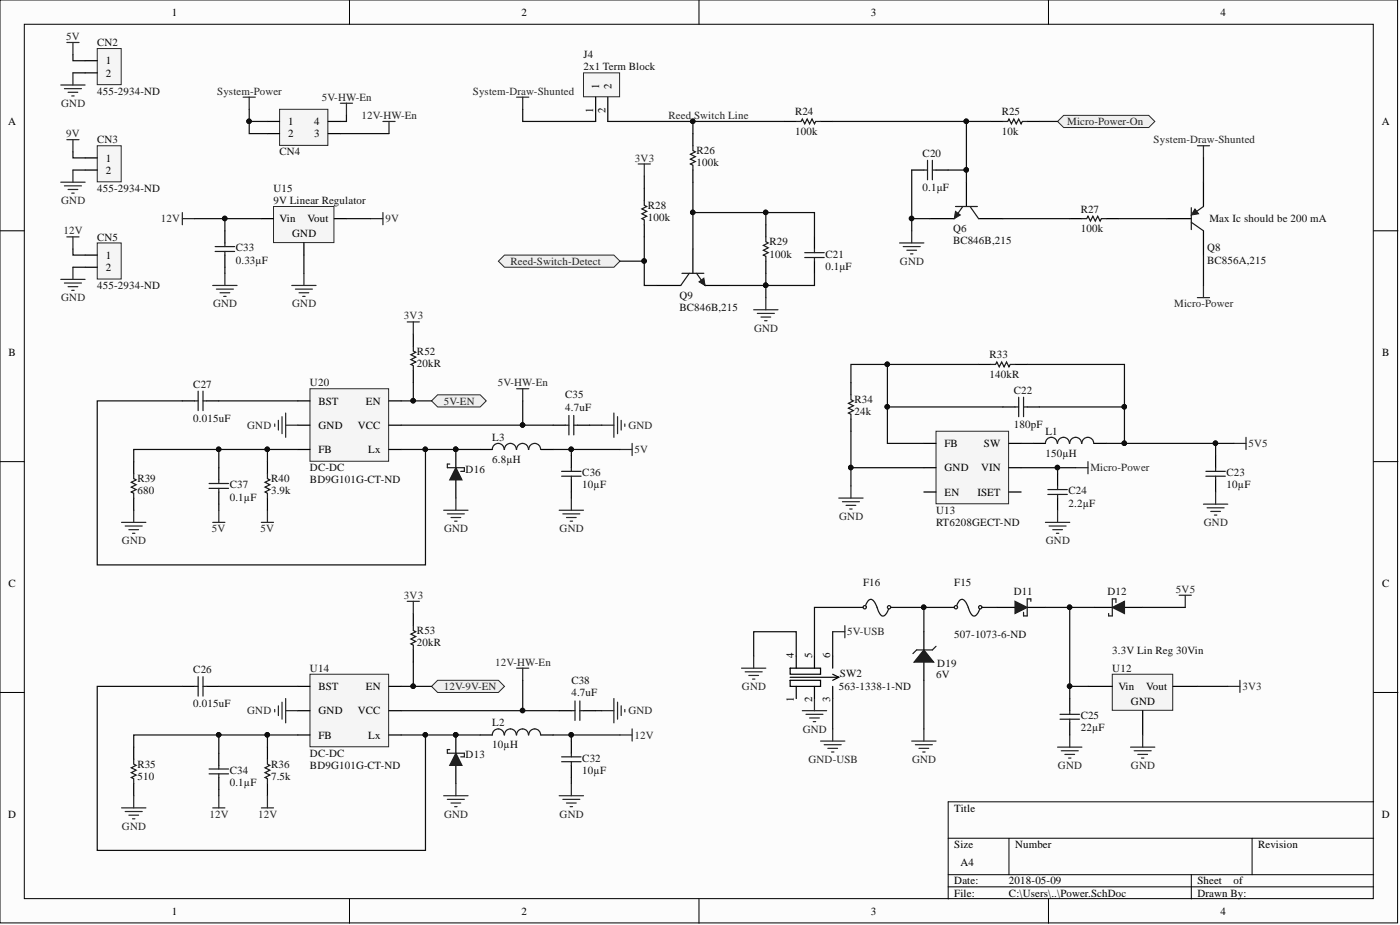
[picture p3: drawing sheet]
<svg xmlns="http://www.w3.org/2000/svg" width="292mm" height="193mm" viewBox="0 0 292 193" stroke-linecap="round" stroke-linejoin="round" font-family="sans-serif">
<defs><g id="words">
<g font-size="2.3">
<text x="35.8" y="3.3">1</text>
<text x="108.8" y="3.3">2</text>
<text x="181.7" y="3.3">3</text>
<text x="254.6" y="3.3">4</text>
<text x="22.1" y="13.4">1</text>
<text x="22.1" y="16">2</text>
<text x="123.8" y="23.5" transform="rotate(-90 123.8 23.5)">1</text>
<text x="125" y="18.5" transform="rotate(-90 125 18.5)">1</text>
<text x="126.3" y="23.5" transform="rotate(-90 126.3 23.5)">2</text>
<text x="127.6" y="18.5" transform="rotate(-90 127.6 18.5)">2</text>
<text x="1.7" y="26.1">A</text>
<text x="60.1" y="26.1">1</text>
<text x="60.1" y="28.6">2</text>
<text x="65.5" y="28.6">3</text>
<text x="65.5" y="26.1">4</text>
<text x="288.3" y="26.1">A</text>
<text x="22.1" y="33.7">1</text>
<text x="22.1" y="36.2">2</text>
<text x="58.3" y="46.4">Vin</text>
<text x="64.2" y="46.4">Vout</text>
<text x="22.1" y="54">1</text>
<text x="61" y="49.4">GND</text>
<text x="22.1" y="56.5">2</text>
<text x="1.8" y="74.3">B</text>
<text x="288.4" y="74.3">B</text>
<text x="66.5" y="84.4">BST</text>
<text x="66.5" y="89.5">GND</text>
<text x="74.7" y="89.5">VCC</text>
<text x="76.3" y="84.4">EN</text>
<text x="66.5" y="94.5">FB</text>
<text x="76.8" y="94.5">Lx</text>
<text x="197.1" y="93.3">FB</text>
<text x="205.3" y="93.3">SW</text>
<text x="197.1" y="98.3">GND</text>
<text x="204.7" y="98.3">VIN</text>
<text x="197.1" y="103.4">EN</text>
<text x="203.9" y="103.4">ISET</text>
<text x="1.8" y="122.4">C</text>
<text x="288.4" y="122.4">C</text>
<text x="165.6" y="137.4" transform="rotate(-90 165.6 137.4)">4</text>
<text x="169.4" y="137.4" transform="rotate(-90 169.4 137.4)">5</text>
<text x="173.2" y="137.4" transform="rotate(-90 173.2 137.4)">6</text>
<text x="66.5" y="144">BST</text>
<text x="76.3" y="144">EN</text>
<text x="233.3" y="144">Vin</text>
<text x="239.2" y="144">Vout</text>
<text x="66.5" y="149">GND</text>
<text x="74.7" y="149">VCC</text>
<text x="165.6" y="146.4" transform="rotate(-90 165.6 146.4)">1</text>
<text x="169.4" y="146.4" transform="rotate(-90 169.4 146.4)">2</text>
<text x="173.2" y="146.4" transform="rotate(-90 173.2 146.4)">3</text>
<text x="236" y="147">GND</text>
<text x="66.5" y="154.1">FB</text>
<text x="76.8" y="154.1">Lx</text>
<text x="1.7" y="170.6">D</text>
<text x="199.1" y="169.3">Title</text>
<text x="288.3" y="170.6">D</text>
<text x="199.1" y="176.9">Size</text>
<text x="211.8" y="176.9">Number</text>
<text x="262.5" y="176.9">Revision</text>
<text x="199.1" y="184.5">Date:</text>
<text x="200.4" y="180.7">A4</text>
<text x="210.5" y="184.5">2018-05-09</text>
<text x="249.8" y="184.5">Sheet</text>
<text x="257.4" y="184.5">of</text>
<text x="35.8" y="190.8">1</text>
<text x="108.8" y="190.8">2</text>
<text x="181.7" y="190.8">3</text>
<text x="199.1" y="187">File:</text>
<text x="210.5" y="187">C:\Users\..\Power.SchDoc</text>
<text x="249.8" y="187">Drawn By:</text>
<text x="254.6" y="190.8">4</text>
</g>
<g font-size="2.3" fill="#262626">
<text x="13.8" y="8.4">5V</text>
<text x="12.8" y="22.3">GND</text>
<text x="45.3" y="19.8">System-Power</text>
<text x="67.1" y="21">5V-HW-En</text>
<text x="98.7" y="19.8">System-Draw-Shunted</text>
<text x="13.8" y="28.6">9V</text>
<text x="75.4" y="24.8">12V-HW-En</text>
<text x="139.5" y="24.8">Reed Switch Line</text>
<text x="222.7" y="26.1">Micro-Power-On</text>
<text x="240.7" y="29.9">System-Draw-Shunted</text>
<text x="132.5" y="33.7">3V3</text>
<text x="12.8" y="42.6">GND</text>
<text x="33.6" y="46.4">12V</text>
<text x="80.4" y="46.4">9V</text>
<text x="13.3" y="48.9">12V</text>
<text x="106.5" y="55.2">Reed-Switch-Detect</text>
<text x="187.8" y="55.2">GND</text>
<text x="12.8" y="62.8">GND</text>
<text x="44.5" y="64.1">GND</text>
<text x="61" y="64.1">GND</text>
<text x="245" y="64.1">Micro-Power</text>
<text x="84.3" y="66.6">3V3</text>
<text x="157.3" y="69.2">GND</text>
<text x="103.9" y="80.6">5V-HW-En</text>
<text x="51.6" y="89.5">GND</text>
<text x="92.6" y="84.4">5V-EN</text>
<text x="131.1" y="89.5">GND</text>
<text x="132.4" y="94.5">5V</text>
<text x="260.5" y="93.3">5V5</text>
<text x="227.5" y="98.3">Micro-Power</text>
<text x="25.4" y="113.5">GND</text>
<text x="44.2" y="111">5V</text>
<text x="54.4" y="111">5V</text>
<text x="92.7" y="111">GND</text>
<text x="116.8" y="111">GND</text>
<text x="175.1" y="108.5">GND</text>
<text x="218.2" y="113.5">GND</text>
<text x="251.2" y="109.7">GND</text>
<text x="84.3" y="124.9">3V3</text>
<text x="245.3" y="123.7">5V5</text>
<text x="176.8" y="132.5">5V-USB</text>
<text x="92.6" y="144">12V-9V-EN</text>
<text x="103.3" y="138.9">12V-HW-En</text>
<text x="154.8" y="144">GND</text>
<text x="259.2" y="144">3V3</text>
<text x="51.6" y="149">GND</text>
<text x="131.1" y="149">GND</text>
<text x="132.4" y="154.1">12V</text>
<text x="167.5" y="152.8">GND</text>
<text x="168.7" y="159.2">GND-USB</text>
<text x="190.3" y="159.2">GND</text>
<text x="220.7" y="160.4">GND</text>
<text x="236" y="160.4">GND</text>
<text x="25.4" y="173.1">GND</text>
<text x="43.7" y="170.6">12V</text>
<text x="53.9" y="170.6">12V</text>
<text x="92.7" y="170.6">GND</text>
<text x="116.8" y="170.6">GND</text>
</g>
<g font-size="2.3" fill="#0e0e0e">
<text x="20.3" y="9.6">CN2</text>
<text x="121.7" y="12.2">J4</text>
<text x="121.7" y="14.7">2x1 Term Block</text>
<text x="20.3" y="19.8">455-2934-ND</text>
<text x="20.3" y="29.9">CN3</text>
<text x="165.9" y="24.1">R24</text>
<text x="165.9" y="28.1">100k</text>
<text x="209" y="24.1">R25</text>
<text x="209" y="28.1">10k</text>
<text x="58.3" y="32.4">CN4</text>
<text x="145.3" y="32.2">R26</text>
<text x="145.3" y="34.7">100k</text>
<text x="192.5" y="32.7">C20</text>
<text x="20.3" y="40">455-2934-ND</text>
<text x="57.1" y="40">U15</text>
<text x="192.5" y="39.8">0.1μF</text>
<text x="57.1" y="42.6">9V Linear Regulator</text>
<text x="135.2" y="43.6">R28</text>
<text x="135.2" y="46.1">100k</text>
<text x="225.5" y="44.3">R27</text>
<text x="252.4" y="46.4">Max Ic should be 200 mA</text>
<text x="20.3" y="50.2">CN5</text>
<text x="49.2" y="52.5">C33</text>
<text x="160.5" y="51.2">R29</text>
<text x="160.5" y="53.7">100k</text>
<text x="172.2" y="53.7">C21</text>
<text x="198.8" y="48.4">Q6</text>
<text x="198.8" y="50.9">BC846B,215</text>
<text x="225.5" y="48.4">100k</text>
<text x="251.9" y="52.5">Q8</text>
<text x="49.2" y="55">0.33μF</text>
<text x="172.2" y="56.3">0.1μF</text>
<text x="251.9" y="55">BC856A,215</text>
<text x="20.3" y="60.3">455-2934-ND</text>
<text x="141.8" y="62.3">Q9</text>
<text x="141.8" y="64.9">BC846B,215</text>
<text x="87" y="74">R52</text>
<text x="87" y="76.5">20kR</text>
<text x="206.5" y="74.8">R33</text>
<text x="40.3" y="80.8">C27</text>
<text x="64.7" y="80.6">U20</text>
<text x="117.9" y="83.1">C35</text>
<text x="206.5" y="78.8">140kR</text>
<text x="211.5" y="82.1">C22</text>
<text x="40.3" y="87.9">0.015uF</text>
<text x="117.9" y="85.7">4.7uF</text>
<text x="178.3" y="84.1">R34</text>
<text x="178.3" y="86.7">24k</text>
<text x="211.5" y="89.2">180pF</text>
<text x="102.7" y="92">L3</text>
<text x="218.1" y="90.7">L1</text>
<text x="218.1" y="95.3">150µH</text>
<text x="28.7" y="100.6">R39</text>
<text x="47.9" y="101.9">C37</text>
<text x="56.6" y="100.6">R40</text>
<text x="64.7" y="100.9">BD9G101G-CT-ND</text>
<text x="64.7" y="98.3">DC-DC</text>
<text x="97.1" y="98.6">D16</text>
<text x="102.7" y="96.6">6.8µH</text>
<text x="121.5" y="99.3">C36</text>
<text x="121.5" y="101.9">10µF</text>
<text x="255.9" y="99.3">C23</text>
<text x="255.9" y="101.9">10µF</text>
<text x="28.7" y="103.1">680</text>
<text x="47.9" y="104.4">0.1µF</text>
<text x="56.6" y="103.1">3.9k</text>
<text x="195.3" y="107.2">U13</text>
<text x="222.9" y="103.1">C24</text>
<text x="222.9" y="105.7">2.2µF</text>
<text x="195.3" y="109.7">RT6208GECT-ND</text>
<text x="180.1" y="122.2">F16</text>
<text x="199.1" y="122.2">F15</text>
<text x="211.5" y="124.2">D11</text>
<text x="231.1" y="124.2">D12</text>
<text x="87" y="132.3">R53</text>
<text x="87" y="134.8">20kR</text>
<text x="199.1" y="133.1">507-1073-6-ND</text>
<text x="232.1" y="136.3">3.3V Lin Reg 30Vin</text>
<text x="40.3" y="140.4">C26</text>
<text x="64.7" y="140.2">U14</text>
<text x="119.2" y="142.7">C38</text>
<text x="175" y="144">563-1338-1-ND</text>
<text x="175.3" y="141.2">SW2</text>
<text x="195.3" y="141.4">6V</text>
<text x="195.5" y="139.1">D19</text>
<text x="232.1" y="140.2">U12</text>
<text x="40.3" y="147.5">0.015uF</text>
<text x="119.2" y="145.2">4.7uF</text>
<text x="102.7" y="151.6">L2</text>
<text x="225.5" y="150">C25</text>
<text x="225.5" y="152.6">22µF</text>
<text x="28.7" y="160.2">R35</text>
<text x="47.9" y="161.4">C34</text>
<text x="56.6" y="160.2">R36</text>
<text x="64.7" y="160.4">BD9G101G-CT-ND</text>
<text x="64.7" y="157.9">DC-DC</text>
<text x="97.1" y="158.1">D13</text>
<text x="102.7" y="156.1">10µH</text>
<text x="121.5" y="158.9">C32</text>
<text x="121.5" y="161.4">10µF</text>
<text x="28.7" y="162.7">510</text>
<text x="47.9" y="164">0.1µF</text>
<text x="56.6" y="162.7">7.5k</text>
</g>
</g></defs>
<g fill="#fcfcfc" stroke="#000" stroke-width=".21">
<path d="M0 0h291.6v192.5h-291.6z"/>
<path d="M5.1 5.1h281.4v182.4h-281.4z"/>
</g>
<g fill="none" stroke="#000" stroke-width=".21">
<path d="M72.9 0v5.1M145.8 0v5.1M218.8 0v5.1M0 48.1h5.1M286.6 48.1h5.1M0 96.3h5.1M286.6 96.3h5.1M0 144.5h5.1M286.6 144.5h5.1M197.8 174.9h88.8M210.5 174.9v7.6M261.2 174.9v7.6"/>
<path d="M286.6 167.3h-88.8v20.2M72.9 187.5v5.1M145.8 187.5v5.1M197.8 182.5h88.8M197.8 185h88.8M218.8 187.5v5.1M248.6 182.5v5"/>
</g>
<path d="M121.7 15.2h7.6v5h-7.6z" fill="#f5f5f5" stroke="#262626" stroke-width=".21"/>
<path d="M124.3 20.3v5M126.8 20.3v5M201.6 38v5.1M194 45.6h5.1M204.2 45.6h5" fill="none" stroke="#000" stroke-width=".25"/>
<path d="M199.4 43.1h4.5M200.9 43.1l-1.8 2.5M202.4 43.1l1.8 2.5" fill="none" stroke="#1c1c1c" stroke-width=".25"/>
<path d="M199.4 44.1l1 .8-1.3 .7z" fill="#1c1c1c"/>
<path d="M199.4 44.1l1 .8-1.3 .7z" fill="none" stroke="#1c1c1c" stroke-width=".21"/>
<path d="M187.7 50.7h5.1M188.4 51.4h3.6M189.2 52.2h2M190 53h.5M190.2 48.1v2.6" fill="none" stroke="#262626" stroke-width=".25"/>
<path d="M251.1 38v5.1M243.5 45.6h5.1M251.1 48.1v5.1" fill="none" stroke="#000" stroke-width=".25"/>
<path d="M248.6 43.3v4.6M248.6 46.4l2.5 1.7M251.1 43.1l-1.8 1.2" fill="none" stroke="#1c1c1c" stroke-width=".25"/>
<path d="M249.3 43.6l.8 1-1.5 .3z" fill="#1c1c1c"/>
<path d="M249.3 43.6l.8 1-1.5 .3z" fill="none" stroke="#1c1c1c" stroke-width=".21"/>
<path d="M137 59.6h5M144.6 51.9v5.1M147.1 59.6h5.1M223.2 45.6h2.5M230.8 45.6h2.5" fill="none" stroke="#000" stroke-width=".25"/>
<path d="M142.3 57h4.6M143.8 57l-1.8 2.6M145.3 57l1.8 2.6M225.7 45.6h1l.3-.5 .5 1 .5-1 .5 1 .5-1 .5 1 .3-.5h1" fill="none" stroke="#1c1c1c" stroke-width=".25"/>
<path d="M249.8 30.4h2.6M251.1 30.4v2.5" fill="none" stroke="#262626" stroke-width=".25"/>
<path d="M145.8 58.8l1.1-.8 .2 1.6z" fill="#1c1c1c"/>
<path d="M145.8 58.8l1.1-.8 .2 1.6z" fill="none" stroke="#1c1c1c" stroke-width=".21"/>
<path d="M133.2 34.2h2.5M134.4 34.2v2.5M157.3 64.6h5M158 65.4h3.6M158.8 66.1h2M159.5 66.9h.5M159.8 62.1v2.5" fill="none" stroke="#262626" stroke-width=".25"/>
<path d="M134.4 39.3v2.5M134.4 46.9v2.5" fill="none" stroke="#000" stroke-width=".25"/>
<path d="M134.4 41.8v1l.5 .3-1 .5 1 .5-1 .5 1 .5-1 .5 .5 .3v1" fill="none" stroke="#1c1c1c" stroke-width=".25"/>
<g fill="#f0f0f0" stroke="#262626" stroke-width=".21">
<path d="M104 54.5l1.3-1.3h22.8l1.3 1.3-1.3 1.3h-22.8z" fill-rule="evenodd"/>
<path d="M220.7 25.3l1.2-1.2h17.8l1.2 1.2-1.2 1.3h-17.8z" fill-rule="evenodd"/>
</g>
<path d="M144.6 27.9v2.5M144.6 35.5v2.5M163.6 25.3h2.5M171.2 25.3h2.5M190.2 35.5h2.6M195.3 35.5h2.5M206.7 25.3h2.5M214.3 25.3h2.6M159.8 46.9v2.5M159.8 54.5v2.5M169.9 49.4v2.5M169.9 54.5v2.5" fill="none" stroke="#000" stroke-width=".25"/>
<path d="M144.6 30.4v1l.5 .3-1 .5 1 .5-1 .5 1 .5-1 .5 .5 .3v1M166.1 25.3h1l.3-.5 .5 1 .5-1 .5 1 .5-1 .5 1 .3-.5h1M192.8 35.5h.7M193.5 33.4v4.1M194.5 33.4v4.1M194.5 35.5h.8M209.2 25.3h1.1l.2-.5 .5 1 .5-1 .5 1 .5-1 .5 1 .3-.5h1M159.8 49.4v1l.5 .3-1 .5 1 .5-1 .5 1 .5-1 .5 .5 .3v1M167.9 52.7h4.1M167.9 53.7h4.1M169.9 51.9v.8M169.9 53.7v.8" fill="none" stroke="#1c1c1c" stroke-width=".25"/>
<path d="M107.8 20.3h2.5M109.1 20.3v2.5" fill="none" stroke="#262626" stroke-width=".25"/>
<path d="M64.7 140.7h16.4v15.1h-16.4z" fill="#f5f5f5" stroke="#262626" stroke-width=".21"/>
<path d="M62.1 143.2h2.6M62.1 148.3h2.6M62.1 153.3h2.6M81.2 143.2h2.5M81.2 148.3h2.5M81.2 153.3h2.5M95.1 153.3v3.8M95.1 159.7v3.8" fill="none" stroke="#000" stroke-width=".25"/>
<circle cx="95.1" cy="153.3" r=".47" fill="#0e0e0e" stroke="#0e0e0e" stroke-width=".21"/>
<path d="M95.1 157.1l1.3 2.6h-2.6z" fill="#1c1c1c"/>
<g fill="none" stroke="#1c1c1c" stroke-width=".25">
<path d="M27.9 158.4v1l.5 .3-1 .5 1 .5-1 .5 1 .5-1 .5 .5 .3v1M40.6 143.2h.7M41.3 141.2v4M42.4 141.2v4M42.4 143.2h.7M45.7 159.7v.7M55.8 158.4v1l.5 .3-1 .5 1 .5-1 .5 1 .5-1 .5 .5 .3v1M93.8 156.4h-.5v.7h3.6v.8h-.8M95.1 157.1l1.3 2.6h-2.6zM105.2 153.3a1.23 1.23 0 0 0-1.3-1.2 1.23 1.23 0 0 0-1.2 1.2M107.7 153.3a1.23 1.23 0 0 0-1.2-1.2 1.23 1.23 0 0 0-1.2 1.2M110.3 153.3a1.23 1.23 0 0 0-1.3-1.2 1.23 1.23 0 0 0-1.2 1.2"/>
<path d="M112.8 153.3a1.23 1.23 0 0 0-1.2-1.2 1.23 1.23 0 0 0-1.3 1.2M43.6 160.4h4.1M43.6 161.4h4.1M45.7 161.4v.8"/>
</g>
<circle cx="95.1" cy="153.3" r=".47" fill="#0e0e0e" stroke="#0e0e0e" stroke-width=".21"/>
<g fill="none" stroke="#262626" stroke-width=".25">
<path d="M57.3 148v.5M58.1 147.2v2.1M58.8 146.5v3.5M59.6 145.7v5.1M59.6 148.3h2.5M129.4 153.3h2.5M131.9 152.1v2.5M25.4 168.5h5M26.1 169.3h3.6M26.9 170.1h2M27.6 170.8h.6M27.9 166v2.5"/>
<path d="M44.4 168.5h2.5M45.7 166v2.5M54.5 168.5h2.6M55.8 166v2.5M92.6 166h5M93.3 166.8h3.6M94.1 167.5h2M94.9 168.3h.5M95.1 163.5v2.5M116.7 166h5M117.4 166.8h3.6M118.2 167.5h2"/>
<path d="M119 168.3h.5M119.2 163.5v2.5"/>
</g>
<path d="M27.9 155.9v2.5M38 143.2h2.6M43.1 143.2h2.6M45.7 157.1v2.6M55.8 155.9v2.5M100.2 153.3h2.5M112.9 153.3h2.5M27.9 163.5v2.5M45.7 162.2v2.5M55.8 163.5v2.5" fill="none" stroke="#000" stroke-width=".25"/>
<path d="M57.1 43.1h12.6v7.5h-12.6z" fill="#f5f5f5" stroke="#262626" stroke-width=".21"/>
<path d="M46.9 48.1v2.6M46.9 53.2v2.6M54.5 45.6h2.6M63.4 50.7v2.5M69.7 45.6h2.6" fill="none" stroke="#000" stroke-width=".25"/>
<g fill="none" stroke="#262626" stroke-width=".25">
<path d="M38 44.3v2.6M38 45.6h2.6M44.4 59.6h5.1M46.9 57v2.6M60.9 59.6h5M63.4 57v2.6M77.4 45.6h2.5M79.9 44.3v2.6M45.1 60.3h3.6M45.9 61.1h2M46.7 61.8h.5M61.6 60.3h3.6"/>
<path d="M62.4 61.1h2M63.2 61.8h.5"/>
</g>
<path d="M44.9 51.4h4.1M44.9 52.5h4.1M46.9 50.7v.7M46.9 52.5v.7" fill="none" stroke="#1c1c1c" stroke-width=".25"/>
<path d="M195.3 90h15.1v15.1h-15.1z" fill="#f5f5f5" stroke="#262626" stroke-width=".21"/>
<g fill="none" stroke="#000" stroke-width=".25">
<path d="M177.5 79.8v2.6M177.5 87.4v2.6M192.8 92.5h2.5M192.8 97.6h2.5M210.5 92.5h2.5M210.5 97.6h2.5M215.6 92.5h2.5M220.7 98.8v2.6M228.3 92.5h2.5M253.6 95v2.6M192.8 102.6h2.5M210.5 102.6h2.5"/>
<path d="M220.7 103.9v2.5M253.6 100.1v2.5M164.9 139.4h6.3v1.3h-6.3zM166.1 136.9v2.5M169.9 136.9v2.5M173.7 136.9v2.5M164.9 141.9h6.3v1.3h-6.3zM164.9 141.3h10.1M166.1 143.2v2.5M169.9 143.2v2.5M173.7 140.7l1.3 .6M173.7 143.2v2.5"/>
<path d="M175 141.3l-1.3 .6"/>
</g>
<g fill="none" stroke="#1c1c1c" stroke-width=".25">
<path d="M177.5 82.4v1l.5 .2-1 .5 1 .5-1 .6 1 .5-1 .5 .5 .2v1M220.6 92.5a1.23 1.23 0 0 0-1.2-1.3 1.23 1.23 0 0 0-1.3 1.3M223.1 92.5a1.23 1.23 0 0 0-1.2-1.3 1.23 1.23 0 0 0-1.2 1.3M225.7 92.5a1.23 1.23 0 0 0-1.3-1.3 1.23 1.23 0 0 0-1.2 1.3M228.2 92.5a1.23 1.23 0 0 0-1.2-1.3 1.23 1.23 0 0 0-1.3 1.3M251.6 98.3h4.1M251.6 99.3h4.1M253.6 97.6v.7M253.6 99.3v.8M218.6 102.1h4.1M218.6 103.1h4.1M220.7 101.4v.7"/>
<path d="M220.7 103.1v.8"/>
</g>
<g fill="none" stroke="#262626" stroke-width=".25">
<path d="M251.1 59.6v2.5M249.8 62.1h2.6M224.5 97.6h2.5M227 96.3v2.5M257.4 92.5h2.6M260 91.2v2.6M175 103.9h5.1M175.8 104.7h3.5M176.5 105.4h2.1M177.3 106.2h.5M177.5 101.4v2.5M218.1 109h5.1"/>
<path d="M218.9 109.7h3.5M219.6 110.5h2.1M220.4 111.3h.5M220.7 106.4v2.6M251.1 105.2h5.1M251.9 105.9h3.5M252.6 106.7h2M253.4 107.5h.5M253.6 102.6v2.6M173.7 131.8h2.6M176.3 130.5v2.6M246 124.2h2.6"/>
<path d="M247.3 124.2v2.5M125.5 148.3h2.6M128.1 145.7v5.1M128.8 146.5v3.5M129.6 147.2v2.1M130.4 148v.5M167.4 148.3h5.1M168.2 149h3.5M168.9 149.8h2M169.7 150.5h.5M169.9 145.7v2.6M171.2 154.6h5.1"/>
<path d="M172 155.4h3.5M172.7 156.1h2.1M173.5 156.9h.5M173.7 152.1v2.5M256.2 143.2h2.5M258.7 141.9v2.6"/>
</g>
<path d="M232.1 140.7h12.6v7.5h-12.6z" fill="#f5f5f5" stroke="#262626" stroke-width=".21"/>
<path d="M204.2 76h2.5M211.8 76h2.5M209.2 84.9h2.6M214.3 84.9h2.6M208 126.7h3.8M214.3 126.7h3.8M227 143.2h5.1M238.4 148.3v5M244.8 143.2h5" fill="none" stroke="#000" stroke-width=".25"/>
<path d="M235.9 155.9h5M236.6 156.6h3.6M237.4 157.4h2M238.2 158.1h.5M238.4 153.3v2.6" fill="none" stroke="#262626" stroke-width=".25"/>
<path d="M206.7 76h1l.3-.5 .5 1 .5-1 .5 1 .5-1 .5 1 .3-.5h1M211.8 84.9h.7M212.5 82.9v4M213.6 82.9v4M213.6 84.9h.7" fill="none" stroke="#1c1c1c" stroke-width=".25"/>
<path d="M211.8 125.5l2.5 1.2-2.5 1.3z" fill="#1c1c1c"/>
<path d="M211.8 125.5l2.5 1.2-2.5 1.3zM215.1 125.5v-.6h-.8v3.6h-.7v-.8" fill="none" stroke="#1c1c1c" stroke-width=".25"/>
<path d="M228.3 126.7h3.8M234.6 126.7h3.8" fill="none" stroke="#000" stroke-width=".25"/>
<path d="M232.1 126.7l2.5-1.2v2.5z" fill="#1c1c1c"/>
<path d="M232.1 126.7l2.5-1.2v2.5zM232.8 125.7v-.8h-.7v3.6h-.8v-.5" fill="none" stroke="#1c1c1c" stroke-width=".25"/>
<path d="M220.7 155.9h5M221.4 156.6h3.6M222.2 157.4h2M222.9 158.1h.5M223.2 153.3v2.6" fill="none" stroke="#262626" stroke-width=".25"/>
<path d="M64.7 81.1h16.4v15.1h-16.4z" fill="#f5f5f5" stroke="#262626" stroke-width=".21"/>
<path d="M62.1 83.6h2.6M62.1 88.7h2.6M62.1 93.8h2.6M81.2 83.6h2.5M81.2 88.7h2.5M81.2 93.8h2.5M95.1 93.8v3.8M95.1 100.1v3.8" fill="none" stroke="#000" stroke-width=".25"/>
<circle cx="95.1" cy="93.7" r=".47" fill="#0e0e0e" stroke="#0e0e0e" stroke-width=".21"/>
<path d="M95.1 97.6l1.3 2.5h-2.6z" fill="#1c1c1c"/>
<g fill="none" stroke="#1c1c1c" stroke-width=".25">
<path d="M27.9 98.8v1.1l.5 .2-1 .5 1 .5-1 .5 1 .5-1 .5 .5 .3v1M40.6 83.6h.7M41.3 81.6v4.1M42.4 81.6v4.1M42.4 83.6h.7M55.8 98.8v1.1l.5 .2-1 .5 1 .5-1 .5 1 .5-1 .5 .5 .3v1M93.8 96.8h-.5v.8h3.6v.7h-.8M95.1 97.6l1.3 2.5h-2.6zM105.2 93.8a1.23 1.23 0 0 0-1.3-1.3 1.23 1.23 0 0 0-1.2 1.3M107.7 93.8a1.23 1.23 0 0 0-1.2-1.3 1.23 1.23 0 0 0-1.2 1.3M110.3 93.8a1.23 1.23 0 0 0-1.3-1.3 1.23 1.23 0 0 0-1.2 1.3M112.8 93.8a1.23 1.23 0 0 0-1.2-1.3 1.23 1.23 0 0 0-1.3 1.3"/>
<path d="M117.2 98.3h4M117.2 99.3h4M117.9 88.7h.8M118.7 86.7v4M119.2 97.6v.7M119.2 99.3v.8M119.7 86.7v4M119.7 88.7h.8M43.6 100.9h4.1M43.6 101.9h4.1M45.7 100.1v.8M45.7 101.9v.7"/>
<path d="M119.2 148.3h.8M120 146.2v4.1M121 146.2v4.1M121 148.3h.7"/>
</g>
<circle cx="95.1" cy="93.7" r=".47" fill="#0e0e0e" stroke="#0e0e0e" stroke-width=".21"/>
<g fill="none" stroke="#262626" stroke-width=".25">
<path d="M57.3 88.4v.6M58.1 87.7v2M58.8 86.9v3.6M59.6 86.2v5M59.6 88.7h2.5M125.5 88.7h2.6M128.1 86.2v5M128.8 86.9v3.6M129.4 93.8h2.5M129.6 87.7v2M130.4 88.4v.6M131.9 92.5v2.5"/>
<path d="M25.4 109h5M26.1 109.7h3.6M26.9 110.5h2M27.6 111.3h.6M27.9 106.4v2.6M44.4 109h2.5M45.7 106.4v2.6M54.5 109h2.6M55.8 106.4v2.6M92.6 106.4h5M93.3 107.2h3.6M94.1 108h2"/>
<path d="M94.9 108.7h.5M95.1 103.9v2.5M116.7 106.4h5M117.4 107.2h3.6M118.2 108h2M119 108.7h.5M119.2 103.9v2.5"/>
</g>
<g fill="none" stroke="#000" stroke-width=".25">
<path d="M27.9 96.3v2.5M38 83.6h2.6M43.1 83.6h2.6M45.7 97.6v2.5M55.8 96.3v2.5M100.2 93.8h2.5M112.9 93.8h2.5M115.4 88.7h2.5M119.2 95v2.6M120.5 88.7h2.5M27.9 103.9v2.5M45.7 102.6v2.6"/>
<path d="M55.8 103.9v2.5M119.2 100.1v2.5M116.7 148.3h2.5M121.7 148.3h2.6"/>
</g>
<g fill="#f0f0f0" stroke="#262626" stroke-width=".21">
<path d="M90 143.2l1.3-1.3h12.7l1.3 1.3-1.3 1.3h-12.7z" fill-rule="evenodd"/>
<path d="M90 83.6l1.3-1.2h8.9l1.3 1.2-1.3 1.3h-8.9z" fill-rule="evenodd"/>
</g>
<path d="M85 67.2h2.5M86.2 67.2v2.5M85 125.5h2.5M86.2 125.5v2.5M154.7 139.4h5.1M157.3 136.9v2.5M155.5 140.2h3.5M156.2 140.9h2.1M157 141.7h.5" fill="none" stroke="#262626" stroke-width=".25"/>
<path d="M86.2 69.7v2.5M86.2 77.3v2.5M86.2 128v2.5M86.2 135.6v2.5M192.8 131.8v3.8M192.8 138.1v3.8" fill="none" stroke="#000" stroke-width=".25"/>
<path d="M86.2 72.2v1l.5 .3-1 .5 1 .5-1 .5 1 .5-1 .5 .5 .3v1M86.2 130.5v1l.5 .3-1 .5 1 .5-1 .5 1 .5-1 .5 .5 .3v1" fill="none" stroke="#1c1c1c" stroke-width=".25"/>
<path d="M192.8 135.6l2 2.5h-4.1z" fill="#1c1c1c"/>
<path d="M192.8 135.6l2 2.5h-4.1zM195.3 134.8l-.8 .8h-3.3l-.7 .7" fill="none" stroke="#1c1c1c" stroke-width=".25"/>
<path d="M190.2 154.6h5.1M191 155.4h3.5M191.7 156.1h2.1M192.5 156.9h.5M192.8 152.1v2.5" fill="none" stroke="#262626" stroke-width=".25"/>
<path d="M20.3 10.1h5v7.6h-5z" fill="#f5f5f5" stroke="#262626" stroke-width=".21"/>
<path d="M17.8 12.7h2.5M17.8 15.2h2.5" fill="none" stroke="#000" stroke-width=".25"/>
<path d="M20.3 30.4h5v7.5h-5z" fill="#f5f5f5" stroke="#262626" stroke-width=".21"/>
<path d="M17.8 32.9h2.5M17.8 35.5h2.5" fill="none" stroke="#000" stroke-width=".25"/>
<path d="M20.3 50.7h5v7.5h-5z" fill="#f5f5f5" stroke="#262626" stroke-width=".21"/>
<path d="M17.8 53.2h2.5M17.8 55.8h2.5" fill="none" stroke="#000" stroke-width=".25"/>
<g fill="none" stroke="#262626" stroke-width=".25">
<path d="M12.7 17.7h5.1M13.4 18.5h3.6M13.9 8.9h2.6M14.2 19.3h2M15.2 8.9v2.5M15.2 15.2v2.5M12.7 38h5.1M13.4 38.8h3.6M13.9 29.1h2.6M14.2 39.5h2M15 20h.5M15.2 29.1v2.6"/>
<path d="M15.2 35.5v2.5M12.7 58.3h5.1M13.4 59h3.6M13.9 49.4h2.6M14.2 59.8h2M15 40.3h.5M15.2 49.4v2.5M15.2 55.8v2.5M15 60.6h.5"/>
</g>
<path d="M58.3 22.8h10.1v7.5h-10.1z" fill="#f5f5f5" stroke="#262626" stroke-width=".21"/>
<path d="M55.8 25.3h2.5M55.8 27.9h2.5M68.5 25.3h2.5M68.5 27.9h2.5M199.1 126.7h.4M204.6 126.7h.3" fill="none" stroke="#000" stroke-width=".25"/>
<path d="M50.7 20.3h2.6M52 20.3v2.5M71 21.5h2.6M72.3 21.5v2.6M79.9 25.3h2.5M81.2 25.3v2.6M107.8 81.1h2.5M109.1 81.1v2.5M107.8 139.4h2.5M109.1 139.4v2.5" fill="none" stroke="#262626" stroke-width=".25"/>
<path d="M199.5 126.7l.1-.3a1.4 1.4 0 0 1 1.2-1.4 3.1 3.1 0 0 1 1.2 1.7l.1 .4a1.47 1.47 0 0 0 1.3 1.4 3.3 3.3 0 0 0 1.2-1.8" fill="none" stroke="#131313" stroke-width=".25"/>
<g fill="#fcfcfc" stroke="#1c1c1c" stroke-width=".25">
<circle cx="204.5" cy="126.7" r=".34"/>
<circle cx="199.4" cy="126.7" r=".34"/>
</g>
<path d="M180.5 126.7l.1-.3a1.4 1.4 0 0 1 1.2-1.4 3.1 3.1 0 0 1 1.2 1.7l.1 .4a1.47 1.47 0 0 0 1.3 1.4 3.3 3.3 0 0 0 1.1-1.8" fill="none" stroke="#131313" stroke-width=".25"/>
<path d="M180.1 126.7h.4M185.5 126.7h.4" fill="none" stroke="#000" stroke-width=".25"/>
<g fill="#fcfcfc" stroke="#1c1c1c" stroke-width=".25">
<circle cx="185.5" cy="126.7" r=".34"/>
<circle cx="180.4" cy="126.7" r=".34"/>
</g>
<path d="M119.2 154.6v2.5M119.2 159.7v2.5M223.2 145.7v2.6M223.2 150.8v2.5" fill="none" stroke="#000" stroke-width=".25"/>
<path d="M117.2 157.9h4M117.2 158.9h4M119.2 157.1v.8M119.2 158.9v.8M221.2 149h4M221.2 150h4M223.2 148.3v.7M223.2 150v.8" fill="none" stroke="#1c1c1c" stroke-width=".25"/>
<g fill="none" stroke="#0e0e0e" stroke-width=".25">
<path d="M15.2 11.4v1.3h2.6M15.2 15.2h2.6M15.2 31.7v1.2h2.6M15.2 35.5h2.6M52 22.8v5.1h3.8M52 25.3h3.8M71 27.9h10.2M72.3 24.1v1.2h-1.3M109.1 22.8v2.5h15.2M126.8 25.3h36.8M134.4 36.7v2.6M144.6 38v13.9"/>
<path d="M144.6 25.3v2.6M173.7 25.3h27.9v12.7M190.2 35.5v12.6M197.8 35.5h3.8M201.6 25.3h5.1M216.9 25.3h3.8M251.1 32.9v5.1M15.2 51.9v1.3h2.6M15.2 55.8h2.6M40.6 45.6h13.9M46.9 45.6v2.5M46.9 55.8v1.2"/>
<path d="M63.4 53.2v3.8M72.3 45.6h5.1M129.4 54.5h5M134.4 49.4v10.2h2.6M144.6 44.3h15.2v2.6M152.2 59.6h7.6v2.5M159.8 44.3h10.1v5.1M159.8 57v2.6h10.1v-2.6M190.2 45.6h3.8M209.2 45.6h14M233.3 45.6h10.2M251.1 53.2v6.4"/>
<path d="M86.2 79.8v3.8M177.5 79.8v-3.8h7.7v16.5h7.6M185.2 76h19M214.3 76h20.3v16.5h22.8M38 83.6h-17.7v34.2h68.5v-24M45.7 93.8v3.8M45.7 83.6h16.4M55.8 93.8v2.5M62.1 93.8h-34.2v2.5M83.7 93.8h16.5M83.7 83.6h6.3M83.7 88.7h31.7"/>
<path d="M109.1 83.6v5.1M115.4 93.8h14M119.2 93.8v1.2M123 88.7h2.5M177.5 90v11.4M177.5 97.6h15.3M185.2 84.9h24M213 97.6h7.7v1.2M213 92.5h2.6M216.9 84.9h17.7M220.7 97.6h3.8M230.8 92.5h3.8"/>
<path d="M253.6 92.5v2.5M45.7 105.2v1.2M119.2 102.6v1.3M86.2 138.1v5.1M157.3 136.9v-5.1h8.8v5.1M173.7 131.8v5.1M180.1 126.7h-10.2v10.2M185.9 126.7h13.2M192.8 126.7v5.1M204.9 126.7h3.1M218.1 126.7h5.1M228.3 126.7h-5.1v19"/>
<path d="M238.4 126.7h8.9M38 143.2h-17.7v34.2h68.5v-24.1M45.7 153.3v3.8M45.7 143.2h16.4M55.8 153.3v2.6M62.1 153.3h-34.2v2.6M83.7 153.3h16.5M83.7 148.3h33M83.7 143.2h6.3M109.1 141.9v6.4M115.4 153.3h14M119.2 153.3v1.3"/>
<path d="M124.3 148.3h1.2M173.7 145.7v6.4M192.8 141.9v10.2M223.2 143.2h3.8M249.8 143.2h6.4M45.7 164.7v1.3M119.2 162.2v1.3"/>
</g>
<g fill="#0e0e0e" stroke="#0e0e0e" stroke-width=".21">
<circle cx="201.6" cy="25.3" r=".47"/>
<circle cx="144.5" cy="25.3" r=".47"/>
<circle cx="190.2" cy="45.6" r=".47"/>
<circle cx="201.6" cy="35.4" r=".47"/>
<circle cx="134.4" cy="54.4" r=".47"/>
<circle cx="159.7" cy="44.3" r=".47"/>
<circle cx="144.5" cy="44.3" r=".47"/>
<circle cx="159.7" cy="59.5" r=".47"/>
<circle cx="95.1" cy="153.3" r=".47"/>
<circle cx="88.7" cy="153.3" r=".47"/>
<circle cx="45.6" cy="153.3" r=".47"/>
<circle cx="55.8" cy="153.3" r=".47"/>
<circle cx="119.2" cy="153.3" r=".47"/>
<circle cx="46.9" cy="45.6" r=".47"/>
<circle cx="177.5" cy="97.5" r=".47"/>
<circle cx="185.1" cy="84.9" r=".47"/>
<circle cx="234.6" cy="84.9" r=".47"/>
<circle cx="220.6" cy="97.5" r=".47"/>
<circle cx="253.6" cy="92.5" r=".47"/>
<circle cx="185.1" cy="76" r=".47"/>
<circle cx="234.6" cy="92.5" r=".47"/>
<circle cx="223.2" cy="126.7" r=".47"/>
<circle cx="223.2" cy="143.2" r=".47"/>
<circle cx="45.6" cy="93.7" r=".47"/>
<circle cx="55.8" cy="93.7" r=".47"/>
<circle cx="88.7" cy="93.7" r=".47"/>
<circle cx="119.2" cy="93.7" r=".47"/>
<circle cx="109" cy="148.2" r=".47"/>
<circle cx="109" cy="88.7" r=".47"/>
<circle cx="95.1" cy="93.7" r=".47"/>
<circle cx="86.2" cy="83.6" r=".47"/>
<circle cx="86.2" cy="143.2" r=".47"/>
<circle cx="192.7" cy="126.7" r=".47"/>
<circle cx="52" cy="25.3" r=".47"/>
</g>
<use href="#words"/>
</svg>
